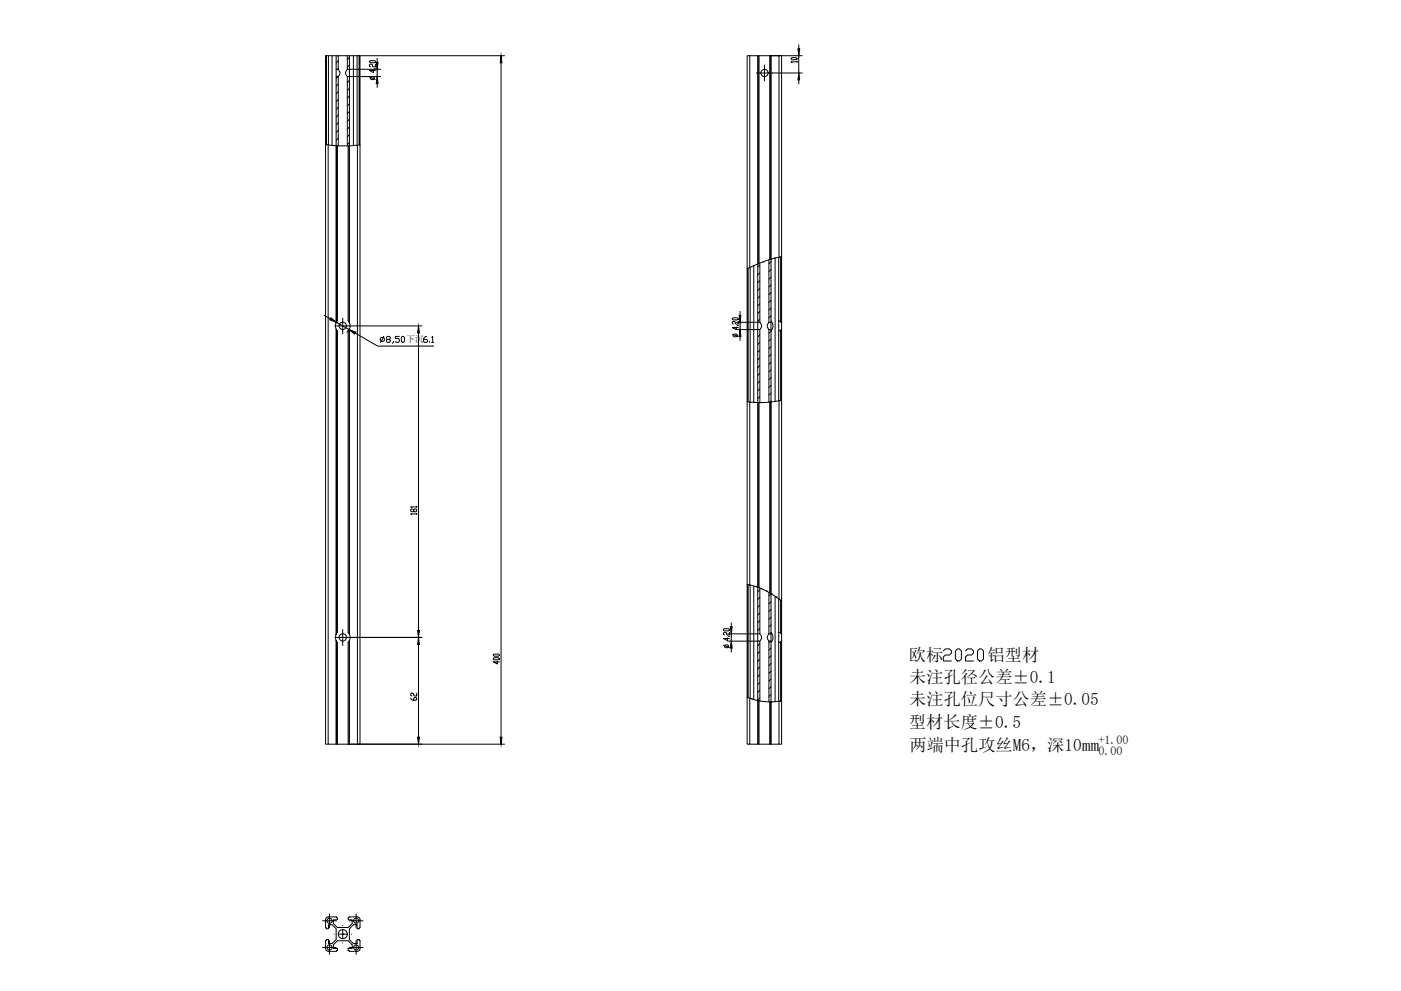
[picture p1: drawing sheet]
<svg xmlns="http://www.w3.org/2000/svg" width="594mm" height="420mm" viewBox="0 0 594 420" stroke-linecap="round" stroke-linejoin="round" font-family="sans-serif">
<defs><g id="words">
<g font-size="7.3">
<text x="385.4" y="280.2">欧标</text>
<text x="418.8" y="280.2">铝型材</text>
<text x="385.6" y="289.6">未注孔径公差±0.1</text>
<text x="385.6" y="299">未注孔位尺寸公差±0.05</text>
<text x="385.4" y="308.5">型材长度±0.5</text>
<text x="385.7" y="318.5">两端中孔攻丝M6，深10mm</text>
</g>
<g font-size="5.1">
<text x="465.8" y="315.4">+1.00</text>
<text x="465.8" y="320">0.00</text>
</g>
<text font-size="3.7" x="172.3" y="145.2">下沉</text>
</g></defs>
<!-- layer: 0 -->
<g fill="none" stroke="#000" stroke-width=".42">
<path d="M138.3 23.6l-.3 37.7M138.3 23.6h.1M138.3 23.6v37.7M138.4 23.6h.9v37.9M138.4 23.6v37.7M139.3 23.6h1.5M142.5 29.4v3.1h.9M142.5 23.6h-1.7v38M142.5 29.4h.9M142.5 32.5v29.3M143.4 23.6h-.9v5.8M147.3 29.4l-.8 1.5 .8 1.5v29.4"/>
<path d="M147.3 29.4v-5.8h-3.9v5.8l.8 1.5-.8 1.5v29.4M147.3 23.6h.9v5.8M147.3 29.4h.9M148.2 29.4v3.1h-.9M148.2 23.6h1.7v38.1M148.2 32.5v104.4M149.9 23.6h1.5M151.4 23.6h.9v37.9M151.4 23.6v38M152.3 23.6h.1M152.4 23.6l.3 37.8M152.4 23.6v37.9"/>
<path d="M317.9 23.6h-1.1v90.4M317.9 23.6h3.4v88.3M317.9 23.6v89.9M321.3 23.6l.2 88.2M321.5 23.6h.4v88.1M321.9 23.6h4.5M326.8 23.6h-.4v86.4M327 23.6l-.2 86.3M327 23.6h3.3v85.5M327 23.6l-.1 113.1M330.3 23.6h1.1v85.3M138 61.3v254.2h1.1"/>
<path d="M138 61.3l1.1 .1M139.1 61.4v254.1h3.4M139.1 61.4l3.4 .4M142.5 61.8v75.1l.2-75.1M142.5 61.8h.2M142.7 61.8h.4v74.2l-.4 .5M143 61.8h4.7M148 61.8l.2 75.1M148 61.8h-.4v74.3M151.6 61.6l-3.6 .2M151.6 61.6v253.9M152.7 61.4v254.1h-1.1"/>
<path d="M152.7 61.4l-1.1 .2M316.8 114v181.6M317.1 113.8v56.5M317.2 113.8v56.6M317.9 113.5l-1.1 .5M318.1 113.4v57.1M319.6 112.7v57.9M321.3 111.9l-3.4 1.6M321.3 111.9v24.8M321.5 111.8l-.2 .1M321.9 111.7l-.4 .1M322.2 111.5v25.2"/>
<path d="M326.1 110.1v26.6l-.8 1.3 .1 .7 .7 1v30.8M326.4 110l-4.5 1.7M326.8 109.9l-.4 .1M328.7 109.4v60.8M330.2 109.1v27M330.3 109.1l-3.5 .8M331 108.9v27.2M331.2 108.9v27.7M331.4 108.9l-1.1 .2M331.4 108.9v28M137.5 133.7l2.6 1.5M142.5 139.4v129.6z"/>
<path d="M142.5 136.9l-.2 1 .2 1.5M142.7 136.7l5.3 3M142.7 139.8l.4 .5M147.6 136l.4 .5M148 139.8l-.4 .5M148.2 136.9l.3 1-.3 1.5M148.2 139.4l-1.1 1.4M148.2 139.4v129.6zM321.3 139.7v129M321.3 139.7h.9M322.2 136.7l.8 1.3-.8 1.7v31M322.2 136.7h-.9v3"/>
<path d="M326.1 136.7h.8v3M326.1 139.7h.8M326.9 139.7v129M327 136.1l.8 1.7-.2 1.3-.6 1.1M330.2 136.1h.8v.5l.4 .2v2.8l-.4 .2v.5h-.8zM331.2 139.8v29.9M331.4 139.4v129.6M143.1 140.3v127.8l-.4 .5M147.6 140.3v127.8M150.6 141.2l9.5 5.5h23.8M161.2 143.5l.5-.5h.8l.5 .5v.8l-.5 .4h-.8l-.5-.4zM162.7 142.6l-1.2 2.6"/>
<path d="M164.3 143.9l-.5-.4 .5-.9h.8l.4 .9-.4 .4h-.8l-.5 .8 .5 .5h.8l.4-.5-.4-.8M166.8 144.7l-.4 .9M169.3 142.6h-1.7v.9h1.3l.4 .4v.8l-.4 .5h-.8l-.5-.5M170.2 143l.4-.4 .9 .4v1.7l-.4 .5-.9-.5zM180.9 142.6h-.4l-.9 .9v1.2l.4 .5h.9l.4-.5-.4-.8h-1.3M182.2 144.7v.5M183 143l.5-.4v2.6M183 145.2h.9M330.2 140.3v29.6M331 140.3v29.5M316.8 170.3l1.1 .2M317.9 170.5l3.6 .2"/>
<path d="M317.9 170.5v77.5M321.5 170.7v78.3M321.5 170.7h.4M321.9 170.7v78.5M326.4 170.5v80.9M326.4 170.5l-4.5 .2M326.8 170.4v81.2M326.8 170.4l-.4 .1M330.3 169.9l-3.5 .5M330.3 169.9v84.1M331.4 169.7l-1.1 .2M316.8 247.9l1.1 .1"/>
<path d="M317.1 247.9v47.8M317.2 247.9v47.9M317.9 248l3.6 1M318.1 248.1v48M319.6 248.5v48M321.5 249l.4 .2M321.9 249.2l4.5 2.2M322.2 249.3v19.5l.8 1.3-.8 1.7v25.4M326.1 251.2v17.6l-.8 1.2 .1 .8 .7 1v25.8M326.4 251.4l.4 .2M326.8 251.6l3.5 2.4M328.7 252.8v44.6"/>
<path d="M330.2 253.9v14.2M330.3 254l1.1 .9M331 254.6v13.5h-.8M331.2 254.7v13.9M142.5 271.5l.2 44zM142.5 269l-.2 1 .2 1.5M142.7 271.9l.4 .5v43.1M147.6 272.4v43.1M147.6 268.1l.4 .5M148 271.9l-.4 .5M148.2 269l.3 1-.3 1.5M148.2 271.5v44h3.4"/>
<path d="M148.2 271.5v44M321.3 268.7v3.1h.9M321.3 271.8v25.2M321.3 268.7h.9M326.1 268.7h.8M326.9 268.7v3.1h-.8M326.9 271.8v25.8M327 268.1l.8 1.8-.2 1.3-.6 1.1M330.2 268.1v4.3h.8v-.5l.4-.1v-2.8M330.2 272.4v24.9M331 268.1l.4 .9M331 272.4v24.8"/>
<path d="M331.2 271.9v25.3M331.4 271.5v25.6M400 276l.9-.9h1.7l.8 .9v.9l-.8 .8h-1.7l-.9 .9v1.6h3.4M405.1 276l.9-.9h.8l.9 .9v3.4l-.9 .8h-.8l-.9-.8zM409.4 276l.9-.9h1.6l.9 .9v.9l-.9 .8h-1.6l-.9 .9v1.6h3.4M414.5 276l.8-.9h.9l.8 .9v3.4l-.8 .8h-.9l-.8-.8zM316.8 295.6v19.9h1.1v-19.5M316.8 295.6l1.1 .4M317.9 296l3.4 1M321.3 297v18.5h-3.4M321.3 297l.2 .1M321.5 297.1l-.2 18.4"/>
<path d="M321.5 297.1h.4M321.9 297.1v18.4h-.4M321.9 297.1l4.5 .5M326.4 297.6v17.9h.4M326.4 297.6h.4M326.8 297.6h.2M326.8 297.6v17.9M327 297.6l-.2 17.9M330.3 297.3v18.2h-3.3M330.3 297.3l-3.3 .3M331.4 297.1v18.4h-1.1M331.4 297.1l-1.1 .2"/>
<path d="M142.7 315.5h5.3M321.9 315.5h4.5M138 389.8v3.4l.4 .6h.9v-1.8h1.5l1.7 1.7v4.7l-1.7 1.7h-1.5v-1.8h-.9l-.4 .6v3.4M142.7 389l.4 .1v.9h-1.7v1.5l1.6 1.7h4.7l1.7-1.7v-1.5h-1.8v-.9h.4l.1-.3 3.5-.1 .8 .5 .3 4-.4 .6h-.9v-1.8h-1.5l-1.7 1.7v4.7l1.7 1.7h1.5v-1.8h.9v.4l.4 .2-.1 3.7-1 .7M142.7 388.9l-3.9-.1-.7 1M145.3 395.8l-.1 .3M145.3 396.1h.1M138.1 402.2l.4 .9 .7 .2M142.7 403.1l.4-.1v-.9h-1.7v-1.5l1.6-1.7h4.7l1.7 1.7v1.5h-1.8v.9l.6 .4h3.4M142.7 403.1l-.2 .3h-3.4"/>
<circle cx="324.2" cy="30.9" r="1.55"/>
<circle cx="145.4" cy="138.2" r="1.55"/>
<circle cx="145.4" cy="270.2" r="1.55"/>
<circle cx="139.7" cy="390.4" r="1.08"/>
<circle cx="145.4" cy="396" r="1.93"/>
<circle cx="151" cy="390.4" r="1.08"/>
<circle cx="139.7" cy="401.7" r="1.08"/>
<circle cx="151" cy="401.7" r="1.08"/>
</g>
<!-- layer: 10 -->
<g fill="none" stroke="#000" stroke-width=".42">
<path d="M338.7 19v16.6M143.3 32.5l-.8 .7M143.4 25.8l-.9 .9M143.4 29.1l-.3 .3M143.4 38.9l-.9 .9M143.4 35.6l-.9 .9M148.2 24.3l-.9 .9M148.2 34.2l-.9 .9M148.2 37.5l-.9 .9M148.2 27.6l-.9 .9M148.2 32.5h13.2M148.2 29.4h13.2"/>
<path d="M152.3 23.6h61.7M156.6 26l.5-.3h1.7l.4 .6-.4 .3h-1.7zM156.6 32.7l2.6 .9M157.1 32.9l1.2-.3 .4 .3v.5l-1.2 .3-.4-.3zM158.4 29.5v1.3l-1.8-1h2.6M158.8 29h.4M159.2 27.2v1.2h-.8l-.9-1.2-.9 .3v.6l.5 .3M159.9 24.8v12.3M212.5 23.6v291.9M324.1 27.6v3.3h-3.3M326.4 23.6h13.8M335.4 24.7l.5-.3h1.7l.4 .6-.4 .3h-1.7z"/>
<path d="M338 26.2h-2.6l.5 .3M338 25.9v.6M340.2 30.9h-16.1v3.4M143.4 42.2l-.9 .9M143.4 45.5l-.9 .9M143.4 52l-.9 .9M143.4 55.3l-.9 .9M143.4 58.6l-.9 .9M143.4 48.8l-.9 .8M148.2 40.7l-.9 .9M148.2 44l-.9 .9M148.2 47.3l-.9 .9"/>
<path d="M148.2 50.5l-.9 .9M148.2 53.8l-.9 .9M148.2 57.1l-.9 .9M148.2 60.4l-.9 .9M317.9 113.5h.1M322.2 112.4l-.9 .9M322.2 115.7l-.9 .8M322.2 119l-.9 .8M323.6 111h.1M326.9 114.2l-.8 .9M326.9 111l-.8 .8M326.9 117.5l-.8 .9"/>
<path d="M328.4 109.4h.1M145.3 134.8v3.4h-3.3M177.5 138.2v177.3M178.9 138.2h-33.6v3.4M310.5 135l.4-.3h1.7l.5 .6-.5 .3h-1.7zM312.2 138.6v1.2l-1.7-.9h2.6M312.3 136.7h9M312.3 139.7h9M312.6 138h.5M313.1 136.2v1.2h-.9l-.8-1.2-.9 .3v.6l.4 .3M313.8 132v12.4M322.2 122.3l-.9 .8"/>
<path d="M322.2 125.5l-.9 .9M322.2 128.8l-.9 .9M322.2 132.1l-.9 .8M322.2 135.3l-.9 .9M326.9 120.8l-.8 .9M326.9 124l-.8 .9M326.9 130.6l-.8 .9M326.9 127.3l-.8 .9M326.9 133.9l-.8 .8M310.5 141.8l2.6 .9M310.9 141.9l1.3-.3 .4 .3v.6l-1.2 .3-.5-.3zM322.2 145.2l-.9 .9"/>
<path d="M322.2 151.7l-.9 .9M322.2 155l-.9 .9M322.2 158.3l-.9 .9M322.2 141.9l-.9 .9M322.2 148.5l-.9 .8M326.9 140.4l-.8 .9M326.9 143.7l-.8 .9M326.9 147l-.8 .9M326.9 150.2l-.8 .9M326.9 153.5l-.8 .9M326.9 156.8l-.8 .9M319.7 170.6h.1"/>
<path d="M322.2 161.5l-.9 .9M322.2 168.1l-.9 .9M322.2 164.8l-.9 .9M322.9 170.7h.1M326.4 170.5h.1M326.9 160.1l-.8 .9M326.9 163.4l-.8 .9M326.9 166.6l-.8 .9M326.9 169.9l-.5 .6M330.2 169.9h.1M175.4 216.1l.5-.3 .8 .3v.6l-.4 .3-.9-.3v-.6l-.4-.3-.8 .3v.6l.4 .3 .8-.3M176.7 217.9h-2.5l.4 .3"/>
<path d="M176.7 214.9h-2.5l.4 .3M176.7 214.6v.6M176.7 217.6v.6M317.7 248h.1M320.3 248.6h.1M322.2 259.8l-.9 .9M322.2 250l-.9 .9M322.2 253.3l-.9 .9M322.2 256.6l-.9 .8M322.7 249.5h.1M325 250.6h.1M326.9 251.8l-.8 .9"/>
<path d="M326.9 255.1l-.8 .9M326.9 258.4l-.8 .8M327 251.8h.1M329 253h.1M330.9 254.4h.1M145.3 266.9v3.4h-3.3M178.9 270.3h-33.6v3.3M209.2 279.1l.4-.3h1.7l.5 .6-.5 .3h-1.7zM209.2 277.6l.4-.3h1.7l.5 .6-.5 .3h-1.7zM306.8 266.9l.4-.4h1.7l.4 .7-.4 .3h-1.7zM306.8 273.6l2.5 .9M307.2 273.7l1.3-.3 .4 .3v.6l-1.3 .3-.4-.3z"/>
<path d="M308.5 270.4v1.2l-1.7-.9h2.5M308.6 268.7h12.7M308.6 271.8h12.7M308.9 269.8h.4M309.3 268.1v1.1h-.8l-.9-1.1-.8 .3v.5l.4 .3M310.1 264.1v12.3M322.2 266.4l-.9 .9M322.2 263.1l-.9 .9M322.2 273l-.9 .8M322.2 276.2l-.9 .9M322.2 279.5l-.9 .9M326.6 271.8l-.5 .6"/>
<path d="M326.9 261.7l-.8 .9M326.9 264.9l-.8 .9M326.9 268.2l-.5 .5M326.9 274.7l-.8 .9M326.9 278l-.8 .9M174.2 296l.8 .9h1.3l.4-.3v-.6l-.8-.3-.5 .3v.9M176.7 293.9v1.2h-.8l-.5-.3v-.6l-.8-.3-.4 .3v.6l.4 .3M210.9 280.3v1.2l-1.7-.9h2.6M318.6 296.2h.1M321.1 297h.1M322.2 282.8l-.9 .9M322.2 286l-.9 .9"/>
<path d="M322.2 289.3l-.9 .9M322.2 292.6l-.9 .9M322.2 295.9l-.9 .9M323.9 297.4h.1M326.9 281.3l-.8 .9M326.9 287.9l-.8 .9M326.9 291.1l-.8 .9M326.9 284.6l-.8 .9M326.9 294.4l-.8 .9M327.1 297.6h.1M330.7 297.3h.1M147.7 315.5h66.3"/>
<path d="M139.7 387.5v2.9h-2.9M139.7 398.8v2.9h-2.9M141.6 396.1h.1M142.6 390.4h-2.9v2.9M145.3 394.2v1.9h-1.8M145.3 392.3v.1M145.3 399.7v.1M147.2 396.1h-1.9v1.8M149 396.1h.1M151 387.5v2.9h-2.9M151 398.8v2.9h-2.9M153.9 390.4h-2.9v2.9"/>
<path d="M142.6 401.7h-2.9v2.9M153.9 401.7h-2.9v2.9"/>
</g>
<g fill="#000" stroke="#000" stroke-width=".42">
<path d="M159.9 32.5l.4 2.9h-.7zM159.6 26.4h.7l-.4 3zM212.5 23.6l.4 3h-.8zM338.7 30.9l.4 3h-.7zM338.4 20.7h.7l-.4 2.9zM177.5 138.2l.3 3h-.7zM313.4 133.7h.8l-.4 3zM313.8 139.7l.4 3h-.8zM177.1 267.3h.7l-.3 3zM177.5 270.3l.3 3h-.7zM309.7 265.8h.8l-.4 2.9zM310.1 271.8l.4 3h-.8z"/>
<path d="M177.1 312.5h.7l-.3 3zM212.1 312.5h.8l-.4 3z"/>
</g>
<!-- layer: 0 -->
<path d="M140.3 134.7l2.4 2-2.9-1.1zM148 139.7l2.9 1.1-.5 .8z" fill="#000" stroke="#000" stroke-width=".42"/>
<use href="#words"/>
</svg>
